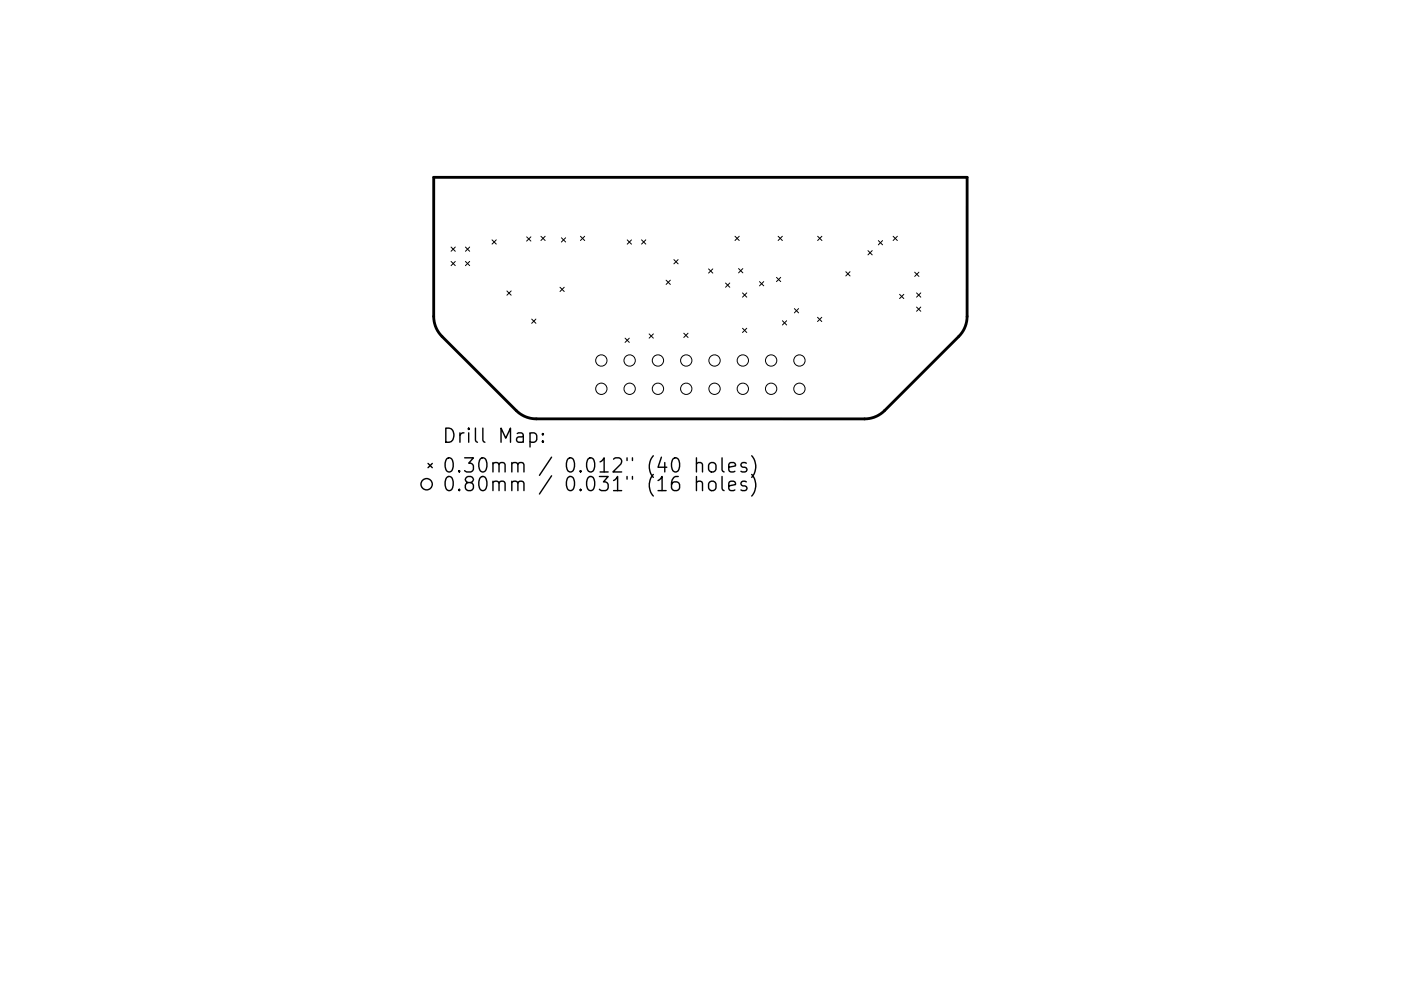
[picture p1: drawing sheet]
<svg xmlns="http://www.w3.org/2000/svg" width="297mm" height="210mm" viewBox="0 0 297 210" stroke-linecap="round" stroke-linejoin="round" font-family="sans-serif">
<defs><g id="words">
<g font-size="4.2">
<text x="93.7" y="94">Drill Map:</text>
<text x="93.7" y="100.3">0.30mm / 0.012&quot; (40 holes)</text>
<text x="93.7" y="104.2">0.80mm / 0.031&quot; (16 holes)</text>
</g>
</g></defs>
<path d="M92 37.6h113v29.5a6 6 0 0 1-1.7 4.3l-15.8 15.7a6 6 0 0 1-4.2 1.8h-69.6a6 6 0 0 1-4.2-1.8l-15.8-15.7a6 6 0 0 1-1.7-4.3z" fill="none" stroke="#000" stroke-width=".6"/>
<g fill="none" stroke="#000" stroke-width=".21">
<path d="M95.6 52.4l.9 .9M95.6 55.5l.9 .9M96.5 52.4l-.9 .9M96.5 55.5l-.9 .9M98.7 55.5l.9 .9M98.7 52.4l.9 .9M99.6 52.4l-.9 .9M99.6 55.5l-.9 .9M104.3 50.9l.9 .9M105.2 50.9l-.9 .9M111.7 50.3l.9 .9M112.6 50.3l-.9 .9"/>
<path d="M114.7 50.1l.9 .9M115.6 50.1l-.9 .9M119 50.4l.9 .9M119.9 50.4l-.9 .9M123.1 50.1l.9 .9M124 50.1l-.9 .9M133 50.9l.9 .9M133.9 50.9l-.9 .9M136 50.9l.9 .9M136.9 50.9l-.9 .9M141.2 59.4l.9 .9M142.1 59.4l-.9 .9"/>
<path d="M142.9 55.1l.9 .9M143.8 55.1l-.9 .9M150.2 57l.9 .9M151.1 57l-.9 .9M155.8 50.1l.9 .9M156.6 57l.9 .9M156.7 50.1l-.9 .9M157.5 57l-.9 .9M161 59.7l.9 .9M161.9 59.7l-.9 .9M164.6 58.8l.9 .9M165 50.1l.9 .9"/>
<path d="M165.5 58.8l-.9 .9M165.9 50.1l-.9 .9M173.4 50.1l.9 .9M174.3 50.1l-.9 .9M179.3 57.6l.9 .9M180.2 57.6l-.9 .9M184 53.2l.9 .9M184.9 53.2l-.9 .9M186.2 51l.9 .9M187.1 51l-.9 .9M189.4 50.1l.9 .9M190.3 50.1l-.9 .9"/>
<path d="M193.9 57.7l.9 .9M194.8 57.7l-.9 .9M107.5 61.7l.9 .9M108.4 61.7l-.9 .9M112.7 67.7l.9 .9M113.6 67.7l-.9 .9M118.7 60.9l.9 .9M119.6 60.9l-.9 .9M132.5 71.7l.9 .9M133.4 71.7l-.9 .9M137.6 70.8l.9 .9M138.5 70.8l-.9 .9"/>
<path d="M145 70.7l.9 .9M145.9 70.7l-.9 .9M153.8 60l.9 .9M154.7 60l-.9 .9M157.4 62.1l.9 .9M157.4 69.6l.9 .9M158.3 62.1l-.9 .9M158.3 69.6l-.9 .9M165.9 68.1l.9 .9M166.8 68.1l-.9 .9M168.4 65.5l.9 .9M169.3 65.5l-.9 .9"/>
<path d="M173.3 67.3l.9 .9M174.2 67.3l-.9 .9M190.7 62.4l.9 .9M191.6 62.4l-.9 .9M194.3 62.1l.9 .9M194.3 65.1l.9 .9M195.2 62.1l-.9 .9M195.2 65.1l-.9 .9"/>
<circle cx="127.5" cy="76.5" r="1.2"/>
<circle cx="133.5" cy="76.5" r="1.2"/>
<circle cx="139.5" cy="76.5" r="1.2"/>
<circle cx="145.5" cy="76.5" r="1.2"/>
<circle cx="151.5" cy="76.5" r="1.2"/>
<circle cx="157.5" cy="76.5" r="1.2"/>
<circle cx="163.5" cy="76.5" r="1.2"/>
<circle cx="169.5" cy="76.5" r="1.2"/>
<circle cx="127.5" cy="82.5" r="1.2"/>
<circle cx="133.5" cy="82.5" r="1.2"/>
<circle cx="139.5" cy="82.5" r="1.2"/>
<circle cx="145.5" cy="82.5" r="1.2"/>
<circle cx="151.5" cy="82.5" r="1.2"/>
<circle cx="157.5" cy="82.5" r="1.2"/>
<circle cx="163.5" cy="82.5" r="1.2"/>
<circle cx="169.5" cy="82.5" r="1.2"/>
</g>
<g fill="none" stroke="#000" stroke-width=".3">
<path d="M90.8 98.3l.9 .9M91.7 98.3l-.9 .9M112.4 92l.8-.2 .6 .6v.9l-.3 .4-.3 .1-.8-.1M115.1 93.5l.1 .2-.1 .1-.2-.1 .2-.2v.3M115.1 92l.1 .1-.1 .2-.2-.2 .2-.1v.3M147.7 98.4a.75 .75 0 0 1 1.2 .2v1.5M147.7 97.1v3M150.4 98.4a.81 .81 0 0 1 .8-.3 .81 .81 0 0 1 .6 .6v.9a.81 .81 0 0 1-.8 .6 .81 .81 0 0 1-.8-.6v-.9zM153.1 97.1v2.6l.4 .4M154.5 99.1l1.4-.3-.1-.5-.9-.2-.4 .5v1.1l.2 .3 .2 .1 .9-.1M158.2 98.3l-.7-.2-.4 .5 .1 .4 1 .3 .2 .3-.2 .4-.3 .1-.8-.1M159.4 96.7a3.4 3.4 0 0 1 0 4.6"/>
<path d="M147.7 102.4a.74 .74 0 0 1 1.2 .1v1.6M147.7 101.1v3M150.4 102.4a.81 .81 0 0 1 .8-.3 .81 .81 0 0 1 .6 .6v.8a.81 .81 0 0 1-.8 .6 .81 .81 0 0 1-.8-.6v-.8zM153.1 101.1v2.6l.4 .4M154.5 103.1l1.4-.3-.1-.6-.9-.1-.4 .4v1.2l.2 .3 .2 .1 .9-.1M158.2 102.2l-.7-.1-.4 .4 .1 .5 1 .2 .2 .3-.2 .5-.3 .1-.8-.1M159.4 100.7a3.4 3.4 0 0 1 0 4.5"/>
<circle cx="90.5" cy="102.7" r="1.2"/>
</g>
<use href="#words"/>
</svg>
